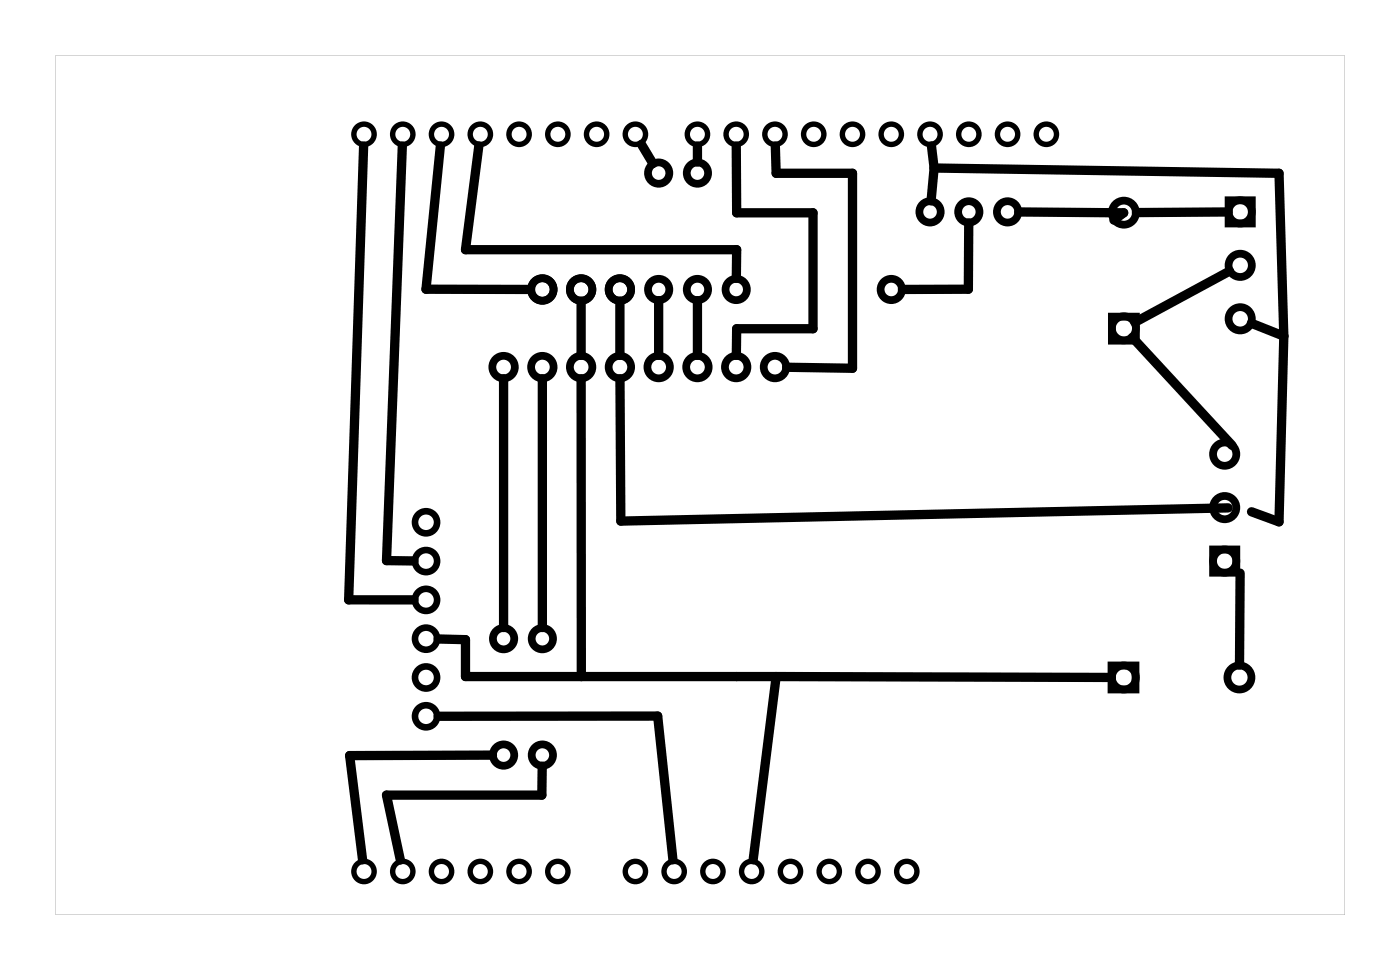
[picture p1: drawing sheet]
<svg xmlns="http://www.w3.org/2000/svg" width="92mm" height="63mm" viewBox="0 0 92 63" stroke-linecap="round" stroke-linejoin="round" font-family="sans-serif">
<path d="M3.6 3.6v56.3h84.5v-56.3zM3.6 3.6h84.5v56.3h-84.5z" fill="#000"/>
<g fill="none" stroke="#000" stroke-width=".35">
<circle cx="23.8" cy="8.8" r=".66"/>
<circle cx="26.4" cy="8.8" r=".66"/>
<circle cx="28.9" cy="8.8" r=".66"/>
<circle cx="31.5" cy="8.8" r=".66"/>
<circle cx="34" cy="8.8" r=".66"/>
<circle cx="36.5" cy="8.8" r=".66"/>
<circle cx="39.1" cy="8.8" r=".66"/>
<circle cx="41.6" cy="8.8" r=".66"/>
<circle cx="45.7" cy="8.8" r=".66"/>
<circle cx="48.2" cy="8.8" r=".66"/>
<circle cx="50.8" cy="8.8" r=".66"/>
<circle cx="53.3" cy="8.8" r=".66"/>
<circle cx="55.9" cy="8.8" r=".66"/>
<circle cx="58.4" cy="8.8" r=".66"/>
<circle cx="60.9" cy="8.8" r=".66"/>
<circle cx="63.5" cy="8.8" r=".66"/>
<circle cx="66" cy="8.8" r=".66"/>
<circle cx="68.6" cy="8.8" r=".66"/>
<circle cx="23.8" cy="57.1" r=".66"/>
<circle cx="26.4" cy="57.1" r=".66"/>
<circle cx="28.9" cy="57.1" r=".66"/>
<circle cx="31.5" cy="57.1" r=".66"/>
<circle cx="34" cy="57.1" r=".66"/>
<circle cx="36.5" cy="57.1" r=".66"/>
<circle cx="41.6" cy="57.1" r=".66"/>
<circle cx="44.2" cy="57.1" r=".66"/>
<circle cx="46.7" cy="57.1" r=".66"/>
<circle cx="49.2" cy="57.1" r=".66"/>
<circle cx="51.8" cy="57.1" r=".66"/>
<circle cx="54.3" cy="57.1" r=".66"/>
<circle cx="56.9" cy="57.1" r=".66"/>
<circle cx="59.4" cy="57.1" r=".66"/>
</g>
<g fill="none" stroke="#000" stroke-width=".51">
<path d="M80.5 13.1h1.5v1.5h-1.5zM72.8 20.7h1.6v1.6h-1.6zM79.5 36h1.5v1.5h-1.5zM72.8 43.6h1.6v1.5h-1.6z"/>
<circle cx="35.5" cy="19" r=".74"/>
<circle cx="38.1" cy="19" r=".74"/>
<circle cx="40.6" cy="19" r=".74"/>
<circle cx="43.2" cy="11.3" r=".7"/>
<circle cx="43.2" cy="19" r=".7"/>
<circle cx="45.7" cy="11.3" r=".7"/>
<circle cx="45.7" cy="19" r=".7"/>
<circle cx="48.2" cy="19" r=".7"/>
<circle cx="58.4" cy="19" r=".7"/>
<circle cx="60.9" cy="13.9" r=".7"/>
<circle cx="63.5" cy="13.9" r=".7"/>
<circle cx="66" cy="13.9" r=".7"/>
<circle cx="73.6" cy="13.9" r=".79"/>
<circle cx="81.3" cy="13.9" r=".76"/>
<circle cx="81.3" cy="17.4" r=".76"/>
<circle cx="33" cy="24" r=".74"/>
<circle cx="35.5" cy="24" r=".74"/>
<circle cx="38.1" cy="24" r=".74"/>
<circle cx="40.6" cy="24" r=".74"/>
<circle cx="43.2" cy="24" r=".74"/>
<circle cx="45.7" cy="24" r=".74"/>
<circle cx="48.2" cy="24" r=".74"/>
<circle cx="50.8" cy="24" r=".74"/>
<circle cx="73.6" cy="21.5" r=".79"/>
<circle cx="80.2" cy="33.2" r=".76"/>
<circle cx="80.2" cy="36.7" r=".76"/>
<circle cx="80.2" cy="29.7" r=".76"/>
<circle cx="81.3" cy="20.9" r=".76"/>
<circle cx="33" cy="41.8" r=".7"/>
<circle cx="33" cy="49.4" r=".7"/>
<circle cx="35.5" cy="41.8" r=".7"/>
<circle cx="35.5" cy="49.4" r=".7"/>
<circle cx="73.6" cy="44.4" r=".79"/>
<circle cx="81.2" cy="44.4" r=".79"/>
</g>
<g fill="none" stroke="#000" stroke-width=".43">
<circle cx="27.9" cy="36.7" r=".72"/>
<circle cx="27.9" cy="34.2" r=".72"/>
<circle cx="27.9" cy="39.3" r=".72"/>
<circle cx="27.9" cy="44.4" r=".72"/>
<circle cx="27.9" cy="46.9" r=".72"/>
<circle cx="27.9" cy="41.8" r=".72"/>
</g>
<g fill="none" stroke="#000" stroke-width=".61">
<path d="M23.8 9.6l-1 29.7h4.3M26.4 9.6l-1.1 27.1h1.8M28.9 9.6l-1 9.3h6.9M31.4 9.6l-.9 6.7h17.8l-.1 1.9M38.1 19.7v3.6M40.6 19.7v3.6M42 9.5l.8 1.2M43.2 19.7v3.6M45.7 9.6v1M45.7 19.7v3.6M48.2 9.6l.1 4.3h5v7.6h-5l-.1 1.8M50.8 9.6l.1 1.7h5v12.8l-4.4-.1"/>
<path d="M61 9.6l.2 1.4M61.2 11l22.6 .3 .3 10.7M61.2 11l-.2 2.1M63.5 14.6l-.1 4.3h-4.3M66.7 13.9h6.9l-.6 .5M80.5 13.9h-6.1M80.6 17.7l-6.2 3.4M33 24.8v16.3M35.5 24.8v16.3M38.1 24.8v19.5M40.6 24.8l.1 9.3 39.8-.9M74.2 22.1l6.5 7.1"/>
<path d="M81.2 37.5v6M82 21.2l2.1 .8M84.1 22l-.3 12.2-1.8-.7M28.7 41.8l1.8 .1v2.4h20.4M28.7 46.9h14.4l1 9.4M32.3 49.4l-9.4 .1 .9 6.8M35.5 50.2v1.9h-10.2l.9 4.2M50.9 44.3h21.9M50.9 44.3l-1.6 12"/>
</g>
</svg>
